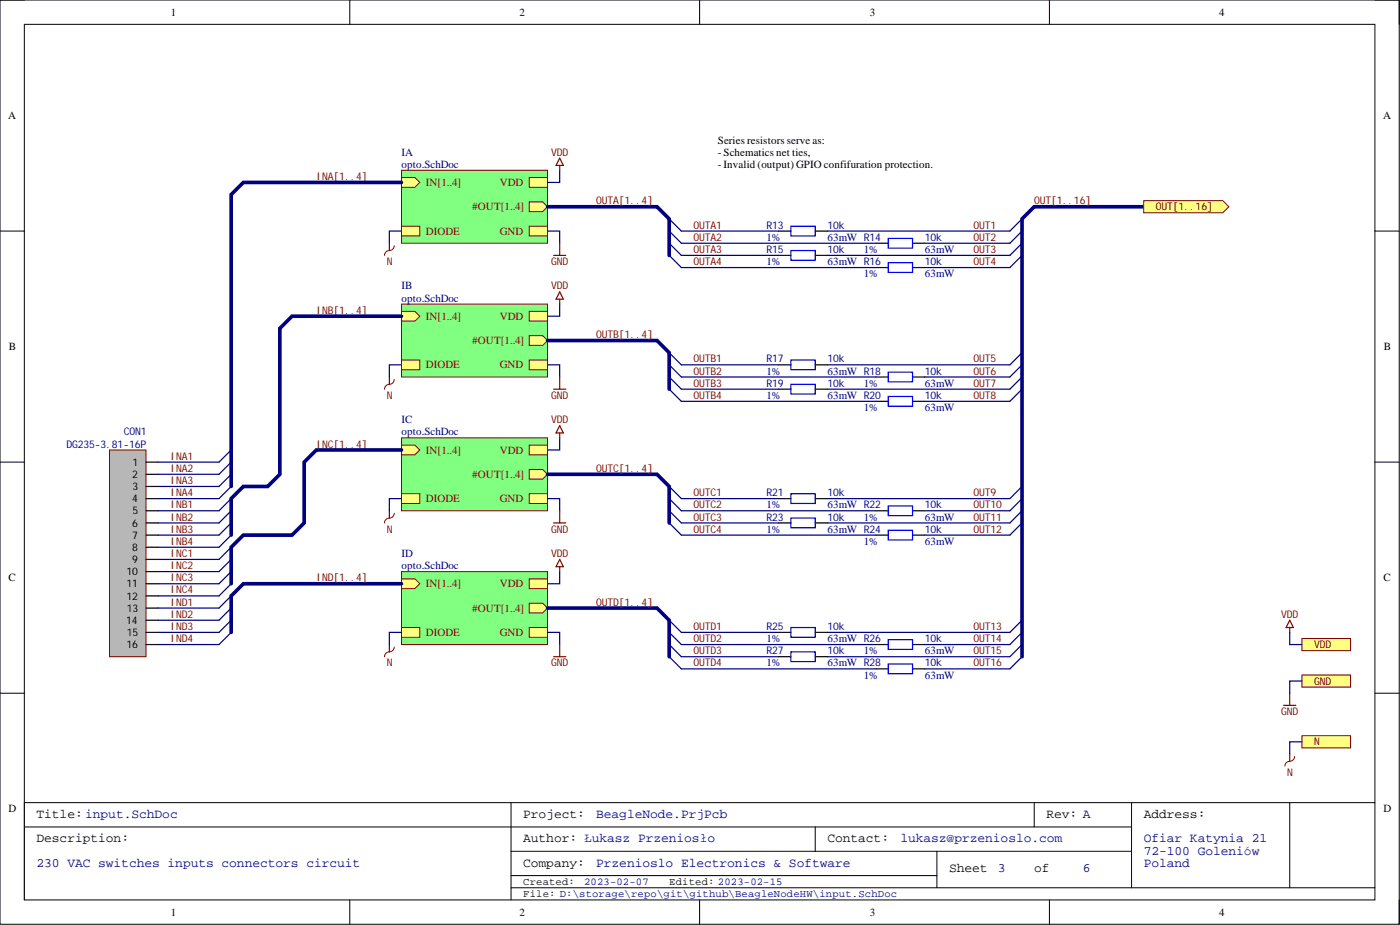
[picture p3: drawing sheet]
<svg xmlns="http://www.w3.org/2000/svg" width="292mm" height="193mm" viewBox="0 0 292 193" stroke-linecap="round" stroke-linejoin="round" font-family="sans-serif">
<defs><g id="words">
<g font-size="2.7">
<text x="7.6" y="170.7">Title: input.SchDoc</text>
<text x="109.2" y="170.7">Project:</text>
<text x="218.3" y="170.7">Rev: A</text>
<text x="238.6" y="170.7">Address:</text>
<text x="7.6" y="175.7">Description:</text>
<text x="109.2" y="175.7">Author: Łukasz Przeniosło</text>
<text x="172.6" y="175.7">Contact:</text>
<text x="109.2" y="180.8">Company:</text>
<text x="198" y="181.8">Sheet</text>
<text x="215.8" y="181.8">of</text>
</g>
<g font-size="2.7" fill="#000080">
<text x="124.4" y="170.7">BeagleNode.PrjPcb</text>
<text x="187.9" y="175.7">lukasz@przenioslo.com</text>
<text x="238.6" y="175.7">Ofiar Katynia 21</text>
<text x="238.6" y="178.3">72-100 Goleniów</text>
<text x="7.6" y="180.8">230 VAC switches inputs connectors circuit</text>
<text x="124.4" y="180.8">Przenioslo Electronics &amp; Software</text>
<text x="208.2" y="181.8">3</text>
<text x="225.9" y="181.8">6</text>
<text x="238.6" y="180.8">Poland</text>
</g>
<g font-size="2.3">
<text x="35.6" y="3.3">1</text>
<text x="108.4" y="3.3">2</text>
<text x="181.5" y="3.3">3</text>
<text x="254.4" y="3.3">4</text>
<text x="1.7" y="24.9">A</text>
<text x="149.8" y="29.9">Series resistors serve as:</text>
<text x="288.6" y="24.9">A</text>
<text x="149.8" y="32.5">- Schematics net ties,</text>
<text x="149.8" y="35">- Invalid (output) GPIO confifuration protection.</text>
<text x="1.9" y="73.1">B</text>
<text x="288.7" y="73.1">B</text>
<text x="1.8" y="121.3">C</text>
<text x="288.6" y="121.3">C</text>
<text x="1.8" y="169.5">D</text>
<text x="288.6" y="169.5">D</text>
<text x="35.6" y="191">1</text>
<text x="108.4" y="191">2</text>
<text x="181.5" y="191">3</text>
<text x="254.4" y="191">4</text>
</g>
<g font-size="2.3" fill="#000080">
<text x="83.8" y="32.5">IA</text>
<text x="83.8" y="35">opto.SchDoc</text>
<text x="159.9" y="50.2">1%</text>
<text x="172.6" y="50.2">63mW R14</text>
<text x="180.2" y="52.8">1%</text>
<text x="192.9" y="52.8">63mW</text>
<text x="159.9" y="55.3">1%</text>
<text x="172.6" y="55.3">63mW R16</text>
<text x="180.2" y="57.8">1%</text>
<text x="192.9" y="57.8">63mW</text>
<text x="83.8" y="60.4">IB</text>
<text x="83.8" y="62.9">opto.SchDoc</text>
<text x="159.9" y="78.1">1%</text>
<text x="159.9" y="83.2">1%</text>
<text x="172.6" y="78.1">63mW R18</text>
<text x="172.6" y="83.2">63mW R20</text>
<text x="180.2" y="80.7">1%</text>
<text x="192.9" y="80.7">63mW</text>
<text x="83.8" y="88.3">IC</text>
<text x="180.2" y="85.8">1%</text>
<text x="192.9" y="85.8">63mW</text>
<text x="83.8" y="90.8">opto.SchDoc</text>
<text x="159.9" y="106">1%</text>
<text x="172.6" y="106">63mW R22</text>
<text x="159.9" y="111.1">1%</text>
<text x="172.6" y="111.1">63mW R24</text>
<text x="180.2" y="108.6">1%</text>
<text x="180.2" y="113.7">1%</text>
<text x="192.9" y="108.6">63mW</text>
<text x="192.9" y="113.7">63mW</text>
<text x="83.8" y="116.2">ID</text>
<text x="83.8" y="118.7">opto.SchDoc</text>
<text x="159.9" y="134">1%</text>
<text x="172.6" y="134">63mW R26</text>
<text x="180.2" y="136.5">1%</text>
<text x="192.9" y="136.5">63mW</text>
<text x="159.9" y="139">1%</text>
<text x="172.6" y="139">63mW R28</text>
<text x="180.2" y="141.6">1%</text>
<text x="192.9" y="141.6">63mW</text>
</g>
<g font-size="2.3" fill="#800000">
<text x="88.9" y="38.8">IN[1..4]</text>
<text x="104.3" y="38.8">VDD</text>
<text x="98.5" y="43.9">#OUT[1..4]</text>
<text x="88.9" y="49">DIODE</text>
<text x="104.3" y="49">GND</text>
<text x="88.9" y="66.7">IN[1..4]</text>
<text x="98.5" y="71.8">#OUT[1..4]</text>
<text x="104.3" y="66.7">VDD</text>
<text x="88.9" y="76.9">DIODE</text>
<text x="104.3" y="76.9">GND</text>
<text x="88.9" y="94.6">IN[1..4]</text>
<text x="104.3" y="94.6">VDD</text>
<text x="98.5" y="99.7">#OUT[1..4]</text>
<text x="88.9" y="104.8">DIODE</text>
<text x="104.3" y="104.8">GND</text>
<text x="88.9" y="122.5">IN[1..4]</text>
<text x="104.3" y="122.5">VDD</text>
<text x="98.5" y="127.6">#OUT[1..4]</text>
<text x="88.9" y="132.7">DIODE</text>
<text x="104.3" y="132.7">GND</text>
</g>
<g font-size="2.2" fill="#800000">
<text x="115" y="32.5">VDD</text>
<text x="66" y="37.6">INA[1..4]</text>
<text x="124.4" y="42.6">OUTA[1..4]</text>
<text x="144.7" y="47.7">OUTA1</text>
<text x="203.1" y="47.7">OUT1</text>
<text x="215.8" y="42.6">OUT[1..16]</text>
<text x="241.2" y="43.9">OUT[1..16]</text>
<text x="144.7" y="50.2">OUTA2</text>
<text x="144.7" y="52.8">OUTA3</text>
<text x="203.1" y="50.2">OUT2</text>
<text x="203.1" y="52.8">OUT3</text>
<text x="80.7" y="55.3">N</text>
<text x="115" y="55.3">GND</text>
<text x="144.7" y="55.3">OUTA4</text>
<text x="203.1" y="55.3">OUT4</text>
<text x="66" y="65.5">INB[1..4]</text>
<text x="115" y="60.4">VDD</text>
<text x="124.4" y="70.5">OUTB[1..4]</text>
<text x="144.7" y="75.6">OUTB1</text>
<text x="203.1" y="75.6">OUT5</text>
<text x="80.7" y="83.2">N</text>
<text x="115" y="83.2">GND</text>
<text x="144.7" y="78.1">OUTB2</text>
<text x="144.7" y="80.7">OUTB3</text>
<text x="144.7" y="83.2">OUTB4</text>
<text x="203.1" y="78.1">OUT6</text>
<text x="203.1" y="80.7">OUT7</text>
<text x="203.1" y="83.2">OUT8</text>
<text x="115" y="88.3">VDD</text>
<text x="35.5" y="95.9">INA1</text>
<text x="66" y="93.4">INC[1..4]</text>
<text x="35.5" y="98.4">INA2</text>
<text x="35.5" y="101">INA3</text>
<text x="124.4" y="98.4">OUTC[1..4]</text>
<text x="35.5" y="103.5">INA4</text>
<text x="35.5" y="106">INB1</text>
<text x="144.7" y="103.5">OUTC1</text>
<text x="144.7" y="106">OUTC2</text>
<text x="203.1" y="103.5">OUT9</text>
<text x="203.1" y="106">OUT10</text>
<text x="35.5" y="108.6">INB2</text>
<text x="35.5" y="111.1">INB3</text>
<text x="35.5" y="113.7">INB4</text>
<text x="80.7" y="111.1">N</text>
<text x="115" y="111.1">GND</text>
<text x="144.7" y="108.6">OUTC3</text>
<text x="144.7" y="111.1">OUTC4</text>
<text x="203.1" y="108.6">OUT11</text>
<text x="203.1" y="111.1">OUT12</text>
<text x="35.5" y="116.2">INC1</text>
<text x="35.5" y="118.7">INC2</text>
<text x="115" y="116.2">VDD</text>
<text x="35.5" y="121.3">INC3</text>
<text x="35.5" y="123.8">INC4</text>
<text x="66" y="121.3">IND[1..4]</text>
<text x="35.5" y="126.3">IND1</text>
<text x="35.5" y="128.9">IND2</text>
<text x="35.5" y="131.4">IND3</text>
<text x="124.4" y="126.3">OUTD[1..4]</text>
<text x="144.7" y="131.4">OUTD1</text>
<text x="203.1" y="131.4">OUT13</text>
<text x="267.3" y="128.9">VDD</text>
<text x="35.5" y="134">IND4</text>
<text x="144.7" y="134">OUTD2</text>
<text x="144.7" y="136.5">OUTD3</text>
<text x="203.1" y="134">OUT14</text>
<text x="203.1" y="136.5">OUT15</text>
<text x="274.2" y="135.2">VDD</text>
<text x="80.7" y="139">N</text>
<text x="115" y="139">GND</text>
<text x="144.7" y="139">OUTD4</text>
<text x="203.1" y="139">OUT16</text>
<text x="274.2" y="142.8">GND</text>
<text x="267.3" y="149.2">GND</text>
<text x="274.2" y="155.5">N</text>
<text x="268.6" y="161.9">N</text>
</g>
<g font-size="2.2" fill="#000080">
<text x="159.9" y="47.7">R13</text>
<text x="172.6" y="47.7">10k</text>
<text x="159.9" y="52.8">R15</text>
<text x="172.6" y="52.8">10k</text>
<text x="192.9" y="50.2">10k</text>
<text x="192.9" y="55.3">10k</text>
<text x="159.9" y="75.6">R17</text>
<text x="172.6" y="75.6">10k</text>
<text x="159.9" y="80.7">R19</text>
<text x="172.6" y="80.7">10k</text>
<text x="192.9" y="78.1">10k</text>
<text x="192.9" y="83.2">10k</text>
<text x="13.9" y="93.4">DG235-3.81-16P</text>
<text x="25.8" y="90.8">CON1</text>
<text x="159.9" y="103.5">R21</text>
<text x="172.6" y="103.5">10k</text>
<text x="192.9" y="106">10k</text>
<text x="159.9" y="108.6">R23</text>
<text x="172.6" y="108.6">10k</text>
<text x="192.9" y="111.1">10k</text>
<text x="159.9" y="131.4">R25</text>
<text x="172.6" y="131.4">10k</text>
<text x="159.9" y="136.5">R27</text>
<text x="172.6" y="136.5">10k</text>
<text x="192.9" y="134">10k</text>
<text x="192.9" y="139">10k</text>
<text x="121.9" y="184.5">2023-02-07</text>
</g>
<g font-size="2.2">
<text x="27.6" y="99.7">2</text>
<text x="27.7" y="97.2">1</text>
<text x="27.6" y="104.8">4</text>
<text x="27.7" y="102.2">3</text>
<text x="27.7" y="107.3">5</text>
<text x="27.6" y="109.9">6</text>
<text x="27.6" y="112.4">7</text>
<text x="27.6" y="114.9">8</text>
<text x="27.6" y="117.5">9</text>
<text x="26.4" y="120">10</text>
<text x="26.4" y="122.5">11</text>
<text x="26.4" y="125.1">12</text>
<text x="26.3" y="130.2">14</text>
<text x="26.5" y="127.6">13</text>
<text x="26.4" y="135.2">16</text>
<text x="26.5" y="132.7">15</text>
<text x="109.2" y="184.5">Created:</text>
<text x="139.6" y="184.5">Edited: 2023-02-15</text>
<text x="109.2" y="187.1">File: D:\storage\repo\git\github\BeagleNodeHW\input.SchDoc</text>
</g>
</g></defs>
<g fill="none" stroke="#000" stroke-width=".21">
<path d="M0 0h291.9v192.8h-291.9zM0 0h5.1M5.1 5.1h281.8v182.6h-281.8zM73 0v5.1M146 0v5.1M219 0v5.1M286.9 0h5v5.1M0 48.2h5.1M286.9 48.2h5M0 96.4h5.1M286.9 96.4h5M0 144.6h5.1"/>
<path d="M286.9 144.6h5M5.1 172.5h231M106.6 177.6h129.5M106.6 167.4v20.3M170.1 172.5v5.1M195.5 177.6v7.6M215.8 167.4v5.1M236.1 167.4v17.8M269.1 167.4v17.8M286.9 167.4h-281.8v20.3M73 187.7v5.1M106.6 185.2h180.3"/>
<path d="M106.6 182.7h88.9M146 187.7v5.1M219 187.7v5.1M291.9 187.7v5.1"/>
</g>
<path d="M22.8 93.9h7.7v43.1h-7.7z" fill-rule="evenodd" fill="#b7b7b7"/>
<path d="M22.8 93.9h7.7v43.1h-7.7z" fill="none" stroke="#800000" stroke-width=".21"/>
<g fill="none" stroke="#000" stroke-width=".25">
<path d="M30.5 96.4h2.5M30.5 98.9h2.5M30.5 101.5h2.5M30.5 104h2.5M30.5 106.6h2.5M30.5 109.1h2.5M30.5 111.6h2.5M30.5 114.2h2.5M30.5 116.7h2.5M30.5 119.2h2.5M30.5 121.8h2.5M30.5 124.3h2.5"/>
<path d="M30.5 126.9h2.5M30.5 129.4h2.5M30.5 131.9h2.5M30.5 134.5h2.5"/>
</g>
<path d="M83.8 35.5h30.4v15.2h-30.4z" fill-rule="evenodd" fill="#80ff80"/>
<path d="M83.8 35.5h30.4v15.2h-30.4z" fill="none" stroke="#800000" stroke-width=".21"/>
<path d="M110.4 42.1h2.8l1 1-1 1h-2.8z" fill-rule="evenodd" fill="#ffff80"/>
<path d="M110.4 42.1h2.8l1 1-1 1h-2.8z" fill="none" stroke="#800000" stroke-width=".21"/>
<path d="M83.8 37h2.8l1 1.1-1 1h-2.8z" fill-rule="evenodd" fill="#ffff80"/>
<path d="M83.8 37h2.8l1 1.1-1 1h-2.8z" fill="none" stroke="#800000" stroke-width=".21"/>
<path d="M83.8 47.2h3.8v2h-3.8z" fill-rule="evenodd" fill="#ffff80"/>
<path d="M83.8 47.2h3.8v2h-3.8z" fill="none" stroke="#800000" stroke-width=".21"/>
<path d="M110.4 37h3.8v2.1h-3.8z" fill-rule="evenodd" fill="#ffff80"/>
<path d="M110.4 37h3.8v2.1h-3.8z" fill="none" stroke="#800000" stroke-width=".21"/>
<path d="M110.4 47.2h3.8v2h-3.8z" fill-rule="evenodd" fill="#ffff80"/>
<path d="M110.4 47.2h3.8v2h-3.8z" fill="none" stroke="#800000" stroke-width=".21"/>
<path d="M83.8 63.4h30.4v15.3h-30.4z" fill-rule="evenodd" fill="#80ff80"/>
<path d="M83.8 63.4h30.4v15.3h-30.4z" fill="none" stroke="#800000" stroke-width=".21"/>
<path d="M110.4 70h2.8l1 1-1 1.1h-2.8z" fill-rule="evenodd" fill="#ffff80"/>
<path d="M110.4 70h2.8l1 1-1 1.1h-2.8z" fill="none" stroke="#800000" stroke-width=".21"/>
<path d="M83.8 65h2.8l1 1-1 1h-2.8z" fill-rule="evenodd" fill="#ffff80"/>
<path d="M83.8 65h2.8l1 1-1 1h-2.8z" fill="none" stroke="#800000" stroke-width=".21"/>
<path d="M83.8 75.1h3.8v2h-3.8z" fill-rule="evenodd" fill="#ffff80"/>
<path d="M83.8 75.1h3.8v2h-3.8z" fill="none" stroke="#800000" stroke-width=".21"/>
<path d="M110.4 65h3.8v2h-3.8z" fill-rule="evenodd" fill="#ffff80"/>
<path d="M110.4 65h3.8v2h-3.8z" fill="none" stroke="#800000" stroke-width=".21"/>
<path d="M110.4 75.1h3.8v2h-3.8z" fill-rule="evenodd" fill="#ffff80"/>
<path d="M110.4 75.1h3.8v2h-3.8z" fill="none" stroke="#800000" stroke-width=".21"/>
<path d="M83.8 91.3h30.4v15.3h-30.4z" fill-rule="evenodd" fill="#80ff80"/>
<path d="M83.8 91.3h30.4v15.3h-30.4z" fill="none" stroke="#800000" stroke-width=".21"/>
<path d="M110.4 97.9h2.8l1 1-1 1.1h-2.8z" fill-rule="evenodd" fill="#ffff80"/>
<path d="M110.4 97.9h2.8l1 1-1 1.1h-2.8z" fill="none" stroke="#800000" stroke-width=".21"/>
<path d="M83.8 92.9h2.8l1 1-1 1h-2.8z" fill-rule="evenodd" fill="#ffff80"/>
<path d="M83.8 92.9h2.8l1 1-1 1h-2.8z" fill="none" stroke="#800000" stroke-width=".21"/>
<path d="M83.8 103h3.8v2h-3.8z" fill-rule="evenodd" fill="#ffff80"/>
<path d="M83.8 103h3.8v2h-3.8z" fill="none" stroke="#800000" stroke-width=".21"/>
<path d="M110.4 92.9h3.8v2h-3.8z" fill-rule="evenodd" fill="#ffff80"/>
<path d="M110.4 92.9h3.8v2h-3.8z" fill="none" stroke="#800000" stroke-width=".21"/>
<path d="M110.4 103h3.8v2h-3.8z" fill-rule="evenodd" fill="#ffff80"/>
<path d="M110.4 103h3.8v2h-3.8z" fill="none" stroke="#800000" stroke-width=".21"/>
<path d="M83.8 119.2h30.4v15.3h-30.4z" fill-rule="evenodd" fill="#80ff80"/>
<path d="M83.8 119.2h30.4v15.3h-30.4z" fill="none" stroke="#800000" stroke-width=".21"/>
<path d="M110.4 125.8h2.8l1 1.1-1 1h-2.8z" fill-rule="evenodd" fill="#ffff80"/>
<path d="M110.4 125.8h2.8l1 1.1-1 1h-2.8z" fill="none" stroke="#800000" stroke-width=".21"/>
<path d="M83.8 120.8h2.8l1 1-1 1h-2.8z" fill-rule="evenodd" fill="#ffff80"/>
<path d="M83.8 120.8h2.8l1 1-1 1h-2.8z" fill="none" stroke="#800000" stroke-width=".21"/>
<path d="M83.8 130.9h3.8v2h-3.8z" fill-rule="evenodd" fill="#ffff80"/>
<path d="M83.8 130.9h3.8v2h-3.8z" fill="none" stroke="#800000" stroke-width=".21"/>
<path d="M110.4 120.8h3.8v2h-3.8z" fill-rule="evenodd" fill="#ffff80"/>
<path d="M110.4 120.8h3.8v2h-3.8z" fill="none" stroke="#800000" stroke-width=".21"/>
<path d="M110.4 130.9h3.8v2h-3.8z" fill-rule="evenodd" fill="#ffff80"/>
<path d="M82.3 51.3a1.18 1.18 0 0 1-1.5 1l-.5 .6-.1 .4M110.4 130.9h3.8v2h-3.8zM270.1 157.8a1.19 1.19 0 0 1-1.4 1.1l-.5 .5-.1 .4" fill="none" stroke="#800000" stroke-width=".21"/>
<g fill="none" stroke="#000080" stroke-width=".25">
<path d="M116.8 35.5v2.6h-2.6M114.2 48.2h2.6v2.5M139.6 45.7l2.6 2.5h20.3M139.6 48.2l2.6 2.5h40.6M139.6 50.7l2.6 2.6h20.3M139.6 53.3l2.6 2.5h40.6M213.2 45.7l-2.5 2.5h-38.1M213.2 50.7l-2.5 2.6h-38.1M213.2 48.2l-2.5 2.5h-17.8M213.2 53.3l-2.5 2.5h-17.8M114.2 76.1h2.6v2.6M116.8 63.4v2.6h-2.6"/>
<path d="M139.6 73.6l2.6 2.5h20.3M139.6 76.1l2.6 2.6h40.6M139.6 78.7l2.6 2.5h20.3M213.2 73.6l-2.5 2.5h-38.1M213.2 78.7l-2.5 2.5h-38.1M213.2 76.1l-2.5 2.6h-17.8M48.2 93.9l-2.5 2.5h-12.7M48.2 96.4l-2.5 2.5h-12.7M48.2 98.9l-2.5 2.6h-12.7M116.8 91.3v2.6h-2.6M139.6 81.2l2.6 2.5h40.6M213.2 81.2l-2.5 2.5h-17.8"/>
<path d="M48.2 101.5l-2.5 2.5h-12.7M48.2 104l-2.5 2.6h-12.7M48.2 106.6l-2.5 2.5h-12.7M48.2 109.1l-2.5 2.5h-12.7M48.2 111.6l-2.5 2.6h-12.7M48.2 114.2l-2.5 2.5h-12.7M48.2 116.7l-2.5 2.5h-12.7M48.2 119.2l-2.5 2.6h-12.7M114.2 104h2.6v2.6M116.8 119.2v2.6h-2.6M139.6 101.5l2.6 2.5h20.3M139.6 104l2.6 2.6h40.6"/>
<path d="M139.6 106.6l2.6 2.5h20.3M139.6 109.1l2.6 2.5h40.6M213.2 101.5l-2.5 2.5h-38.1M213.2 104l-2.5 2.6h-17.8M213.2 106.6l-2.5 2.5h-38.1M213.2 109.1l-2.5 2.5h-17.8M48.2 121.8l-2.5 2.5h-12.7M48.2 124.3l-2.5 2.6h-12.7M48.2 126.9l-2.5 2.5h-12.7M48.2 129.4l-2.5 2.5h-12.7M48.2 131.9l-2.5 2.6h-12.7M114.2 131.9h2.6v2.6"/>
<path d="M139.6 129.4l2.6 2.5h20.3M139.6 131.9l2.6 2.6h40.6M139.6 134.5l2.6 2.5h20.3M139.6 137l2.6 2.5h40.6M213.2 129.4l-2.5 2.5h-38.1M213.2 131.9l-2.5 2.6h-17.8M213.2 134.5l-2.5 2.5h-38.1M213.2 137l-2.5 2.5h-17.8"/>
</g>
<path d="M83.8 38.1h-33l-2.6 2.5v60.9M114.2 43.1h22.9l2.5 2.6v7.6M238.6 43.1h-22.8l-2.6 2.6v91.3M114.2 71h22.9l2.5 2.6v7.6M83.8 93.9h-17.8l-2.5 2.5v12.7l-2.6 2.5h-10.1l-2.6 2.6v7.6M114.2 98.9h22.9l2.5 2.6v7.6M83.8 121.8h-33l-2.6 2.5v7.6M114.2 126.9h22.9l2.5 2.5v7.6" fill="none" stroke="#000080" stroke-width=".76"/>
<g fill="none" stroke="#800000" stroke-width=".25">
<path d="M116.8 33l.7 1.5h-1.5zM116.8 34.5v1M81.2 50.7v1.6M115.5 53.3h2.5M116.8 50.7v2.6M116.8 62.4v1M116.8 78.7v2.5M116.8 60.9l.7 1.5h-1.5zM115.5 81.2h2.5M116.8 90.3v1M116.8 88.8l.7 1.5h-1.5zM115.5 109.1h2.5"/>
<path d="M116.8 106.6v2.5M116.8 118.2v1M116.8 116.7l.7 1.5h-1.5zM115.5 137h2.5M116.8 134.5v2.5M269.1 157.3v1.5"/>
</g>
<g fill="none" stroke="#000" stroke-width=".25">
<path d="M162.5 48.2h2.5M162.5 53.3h2.5M170.1 48.2h2.5M170.1 53.3h2.5M182.8 50.7h2.5M182.8 55.8h2.5M190.4 50.7h2.5M190.4 55.8h2.5M162.5 76.1h2.5M170.1 76.1h2.5M182.8 78.7h2.5M190.4 78.7h2.5"/>
<path d="M162.5 81.2h2.5M170.1 81.2h2.5M182.8 83.7h2.5M190.4 83.7h2.5M162.5 104h2.5M162.5 109.1h2.5M170.1 104h2.5M170.1 109.1h2.5M182.8 106.6h2.5M182.8 111.6h2.5M190.4 106.6h2.5M190.4 111.6h2.5"/>
<path d="M162.5 131.9h2.5M162.5 137h2.5M170.1 131.9h2.5M170.1 137h2.5M182.8 134.5h2.5M182.8 139.5h2.5M190.4 134.5h2.5M190.4 139.5h2.5"/>
</g>
<g fill="none" stroke="#00f" stroke-width=".25">
<path d="M165 47.2h5.1v2h-5.1zM165 52.3h5.1v2h-5.1zM185.3 49.7h5.1v2.1h-5.1zM185.3 54.8h5.1v2h-5.1zM165 75.1h5.1v2h-5.1zM185.3 77.6h5.1v2.1h-5.1zM165 80.2h5.1v2h-5.1zM185.3 82.7h5.1v2h-5.1zM165 103h5.1v2h-5.1zM165 108.1h5.1v2h-5.1zM185.3 105.5h5.1v2.1h-5.1zM185.3 110.6h5.1v2h-5.1z"/>
<path d="M165 130.9h5.1v2h-5.1zM165 136h5.1v2h-5.1zM185.3 133.4h5.1v2.1h-5.1zM185.3 138.5h5.1v2.1h-5.1z"/>
</g>
<path d="M238.6 41.9h16.5l1.3 1.2-1.3 1.3h-16.5z" fill-rule="evenodd" fill="#ffff80"/>
<path d="M238.6 41.9h16.5l1.3 1.2-1.3 1.3h-16.5z" fill="none" stroke="#800000" stroke-width=".21"/>
<path d="M149.8 27.9h55.8v10.2h-55.8z" fill-rule="evenodd" fill="#fff"/>
<path d="M149.8 27.9h55.8v10.2h-55.8z" fill="none" stroke="#fff" stroke-width=".21"/>
<path d="M83.8 66h-22.9l-2.5 2.5v30.4l-2.6 2.6h-5l-2.6 2.5v7.6" fill="none" stroke="#000080" stroke-width=".76"/>
<path d="M271.6 133.2h10.2v2.5h-10.2z" fill-rule="evenodd" fill="#ffff80"/>
<path d="M271.6 133.2h10.2v2.5h-10.2z" fill="none" stroke="#800000" stroke-width=".21"/>
<path d="M271.6 140.8h10.2v2.5h-10.2z" fill-rule="evenodd" fill="#ffff80"/>
<path d="M82.3 79.2a1.18 1.18 0 0 1-1.5 1.1l-.5 .5-.1 .4M82.3 107.1a1.18 1.18 0 0 1-1.5 1.1l-.5 .5-.1 .4M82.3 135a1.18 1.18 0 0 1-1.5 1.1l-.5 .5-.1 .4M271.6 140.8h10.2v2.5h-10.2z" fill="none" stroke="#800000" stroke-width=".21"/>
<path d="M81.2 78.7v1.5M81.2 106.6v1.5M81.2 134.5v1.5M269.1 130.9v1M269.1 129.4l.8 1.5h-1.6zM267.8 147.1h2.6M269.1 144.6v2.5" fill="none" stroke="#800000" stroke-width=".25"/>
<path d="M83.8 48.2h-2.6v2.5M83.8 76.1h-2.6v2.6M83.8 104h-2.6v2.6M83.8 131.9h-2.6v2.6M269.1 131.9v2.6h2.5M271.6 142.1h-2.5v2.5" fill="none" stroke="#000080" stroke-width=".25"/>
<path d="M271.6 153.5h10.2v2.5h-10.2z" fill-rule="evenodd" fill="#ffff80"/>
<path d="M271.6 153.5h10.2v2.5h-10.2z" fill="none" stroke="#800000" stroke-width=".21"/>
<path d="M271.6 154.8h-2.5v2.5" fill="none" stroke="#000080" stroke-width=".25"/>
<use href="#words"/>
</svg>
